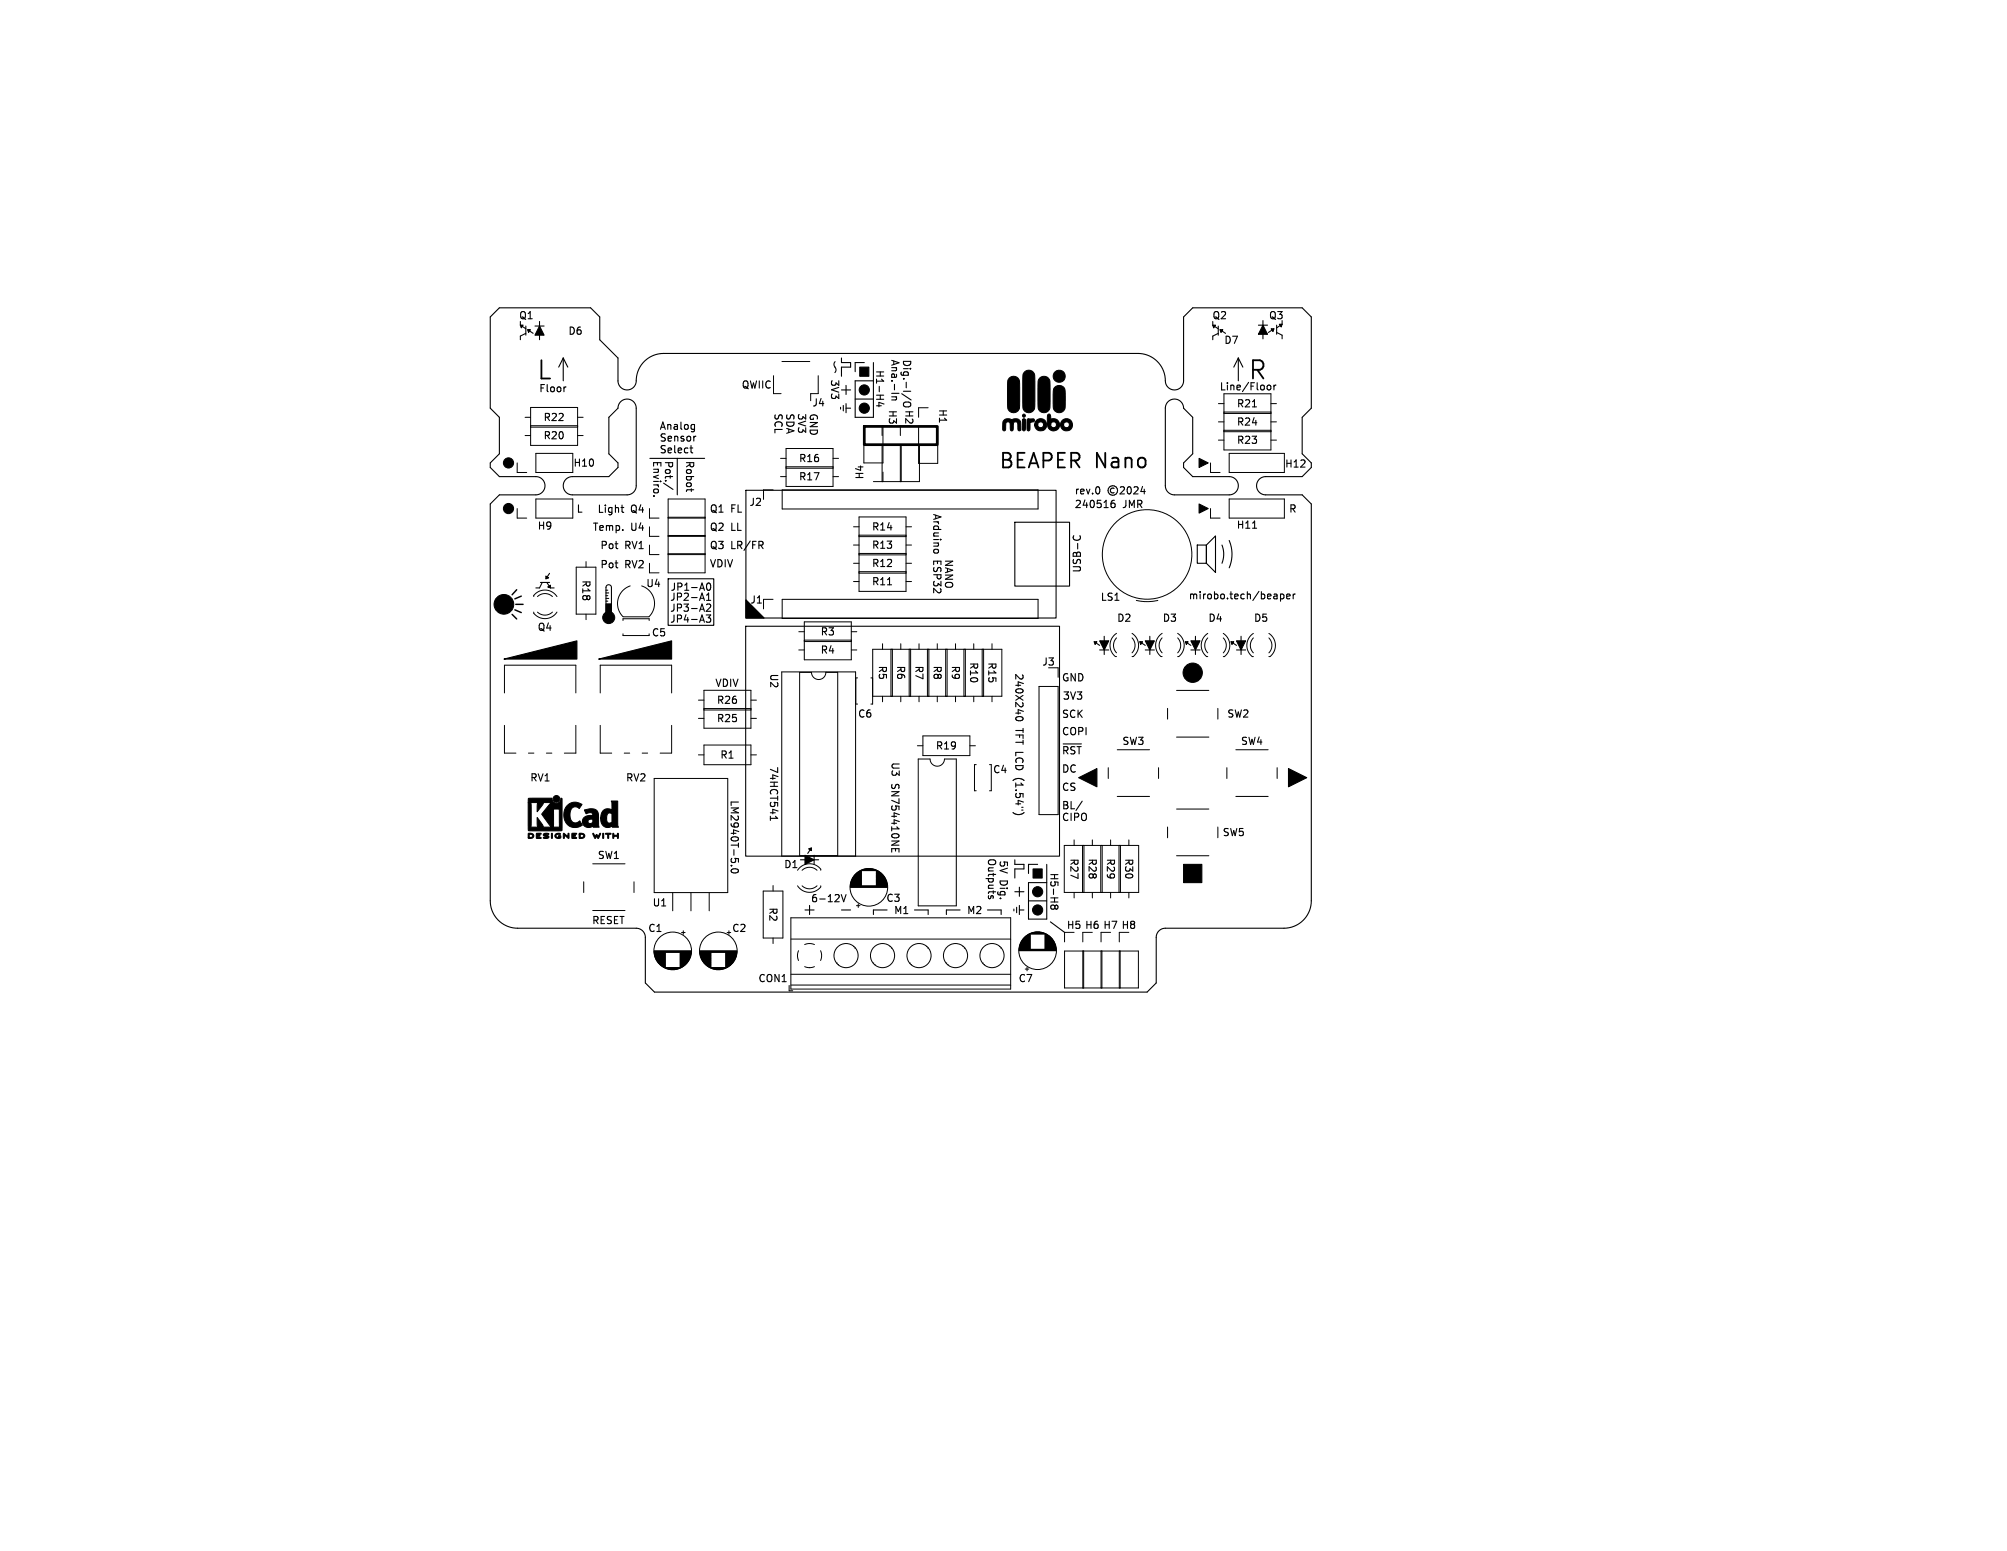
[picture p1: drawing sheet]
<svg xmlns="http://www.w3.org/2000/svg" width="279mm" height="216mm" viewBox="0 0 279 216" stroke-linecap="round" stroke-linejoin="round" font-family="sans-serif">
<defs><g id="words">
<g font-size="3.5">
<text x="74.6" y="53">L</text>
<text x="173.7" y="53">R</text>
</g>
<text font-size="2.8" x="139" y="65.3">BEAPER Nano</text>
<g font-size="1.4">
<text x="72.2" y="44.5">Q1</text>
<text x="79" y="46.7">D6</text>
<text x="168.7" y="44.5">Q2</text>
<text x="170.4" y="47.9">D7</text>
<text x="176.6" y="44.5">Q3</text>
<text x="115.6" y="52.8" transform="rotate(90 115.6 52.8)">3V3</text>
<text x="121.8" y="51.4" transform="rotate(90 121.8 51.4)">H1-H4</text>
<text x="124" y="50" transform="rotate(90 124 50)">Ana.-In</text>
<text x="125.6" y="50" transform="rotate(90 125.6 50)">Dig.-I/O</text>
<text x="75" y="54.7">Floor</text>
<text x="75.6" y="58.8">R22</text>
<text x="91.7" y="59.9">Analog</text>
<text x="103.2" y="54.2">QWIIC</text>
<text x="107.7" y="57.5" transform="rotate(90 107.7 57.5)">SCL</text>
<text x="109.4" y="57.5" transform="rotate(90 109.4 57.5)">SDA</text>
<text x="111" y="57.5" transform="rotate(90 111 57.5)">3V3</text>
<text x="112.7" y="57.5" transform="rotate(90 112.7 57.5)">GND</text>
<text x="113" y="56.8">J4</text>
<text x="123.5" y="57" transform="rotate(90 123.5 57)">H3</text>
<text x="125.8" y="57" transform="rotate(90 125.8 57)">H2</text>
<text x="130.5" y="56.8" transform="rotate(90 130.5 56.8)">H1</text>
<text x="169.7" y="54.4">Line/Floor</text>
<text x="172.1" y="56.9">R21</text>
<text x="172.1" y="59.4">R24</text>
<text x="75.6" y="61.4">R20</text>
<text x="79.7" y="65.2">H10</text>
<text x="90.9" y="64.1" transform="rotate(90 90.9 64.1)">Enviro.</text>
<text x="91.7" y="61.5">Sensor</text>
<text x="91.7" y="63.2">Select</text>
<text x="92.5" y="64.1" transform="rotate(90 92.5 64.1)">Pot./</text>
<text x="95.4" y="64.1" transform="rotate(90 95.4 64.1)">Robot</text>
<text x="111.1" y="64.5">R16</text>
<text x="172.1" y="62">R23</text>
<text x="178.8" y="65.3">H12</text>
<text x="80.2" y="71.4">L</text>
<text x="83.1" y="71.5">Light</text>
<text x="87.8" y="71.5">Q4</text>
<text x="98.7" y="71.4">Q1</text>
<text x="101.8" y="71.4">FL</text>
<text x="104.2" y="70.6">J2</text>
<text x="111.1" y="67.1">R17</text>
<text x="120.4" y="66.8" transform="rotate(-90 120.4 66.8)">H4</text>
<text x="129.8" y="71.4" transform="rotate(90 129.8 71.4)">Arduino</text>
<text x="149.5" y="68.9">rev.0</text>
<text x="149.5" y="70.8">240516</text>
<text x="156.4" y="70.8">JMR</text>
<text x="179.4" y="71.4">R</text>
<text x="74.7" y="73.9">H9</text>
<text x="82.4" y="74">Temp.</text>
<text x="83.4" y="76.5">Pot</text>
<text x="87" y="76.5">RV1</text>
<text x="87.8" y="74">U4</text>
<text x="98.7" y="74">Q2</text>
<text x="98.7" y="76.5">Q3</text>
<text x="101.8" y="74">LL</text>
<text x="101.8" y="76.5">LR/FR</text>
<text x="121.3" y="76.6">R13</text>
<text x="121.3" y="74.1">R14</text>
<text x="129.8" y="77.8" transform="rotate(90 129.8 77.8)">ESP32</text>
<text x="131.5" y="77.8" transform="rotate(90 131.5 77.8)">NANO</text>
<text x="172.1" y="73.8">H11</text>
<text x="80.9" y="80.6" transform="rotate(90 80.9 80.6)">R18</text>
<text x="83.4" y="79.2">Pot</text>
<text x="87" y="79.2">RV2</text>
<text x="89.9" y="81.9">U4</text>
<text x="93.2" y="83.8">JP2 -A1</text>
<text x="93.3" y="82.4">JP1 -A0</text>
<text x="98.7" y="79">VDIV</text>
<text x="121.3" y="79.1">R12</text>
<text x="121.3" y="81.7">R11</text>
<text x="150.5" y="79.8" transform="rotate(-90 150.5 79.8)">USB-C</text>
<text x="153.1" y="83.8">LS1</text>
<text x="165.4" y="83.5">mirobo.tech/beaper</text>
<text x="74.7" y="88">Q4</text>
<text x="90.6" y="88.8">C5</text>
<text x="93.2" y="86.9">JP4 -A3</text>
<text x="93.2" y="85.4">JP3 -A2</text>
<text x="104.4" y="84.2">J1</text>
<text x="114.1" y="88.7">R3</text>
<text x="155.4" y="86.8">D2</text>
<text x="161.8" y="86.8">D3</text>
<text x="168.1" y="86.8">D4</text>
<text x="174.5" y="86.8">D5</text>
<text x="99.5" y="95.7">VDIV</text>
<text x="107" y="93.7" transform="rotate(90 107 93.7)">U2</text>
<text x="114.1" y="91.2">R4</text>
<text x="122.1" y="92.5" transform="rotate(90 122.1 92.5)">R5</text>
<text x="124.7" y="92.5" transform="rotate(90 124.7 92.5)">R6</text>
<text x="127.2" y="92.5" transform="rotate(90 127.2 92.5)">R7</text>
<text x="129.8" y="92.5" transform="rotate(90 129.8 92.5)">R8</text>
<text x="132.3" y="92.5" transform="rotate(90 132.3 92.5)">R9</text>
<text x="134.8" y="92.1" transform="rotate(90 134.8 92.1)">R10</text>
<text x="137.4" y="92.1" transform="rotate(90 137.4 92.1)">R15</text>
<text x="141.3" y="93.7" transform="rotate(90 141.3 93.7)">240X240</text>
<text x="145" y="92.9">J3</text>
<text x="147.8" y="94.9">GND</text>
<text x="99.7" y="98.2">R26</text>
<text x="99.7" y="100.7">R25</text>
<text x="119.3" y="100.1">C6</text>
<text x="141.3" y="101.5" transform="rotate(90 141.3 101.5)">TFT LCD</text>
<text x="147.8" y="100">SCK</text>
<text x="147.9" y="97.5">3V3</text>
<text x="170.7" y="100.1">SW2</text>
<text x="100.2" y="105.8">R1</text>
<text x="107.1" y="106.6" transform="rotate(90 107.1 106.6)">74HCT541</text>
<text x="123.9" y="106" transform="rotate(90 123.9 106)">U3</text>
<text x="130.2" y="104.5">R19</text>
<text x="138.1" y="107.8">C4</text>
<text x="147.8" y="107.6">DC</text>
<text x="147.8" y="105.1">RST</text>
<text x="147.8" y="102.4">COPI</text>
<text x="156.1" y="103.9">SW3</text>
<text x="172.6" y="103.9">SW4</text>
<text x="73.7" y="109">RV1</text>
<text x="87" y="109">RV2</text>
<text x="101.7" y="111.3" transform="rotate(90 101.7 111.3)">LM2940T-5.0</text>
<text x="124" y="108.9" transform="rotate(90 124 108.9)">SN754410NE</text>
<text x="141.3" y="108.8" transform="rotate(90 141.3 108.8)">(1.54&quot;)</text>
<text x="147.8" y="110.2">CS</text>
<text x="147.8" y="112.7">BL/</text>
<text x="83.1" y="119.8">SW1</text>
<text x="137.5" y="119.3" transform="rotate(90 137.5 119.3)">Outputs</text>
<text x="139.1" y="119.6" transform="rotate(90 139.1 119.6)">5V</text>
<text x="147.8" y="114.4">CIPO</text>
<text x="148.8" y="119.4" transform="rotate(90 148.8 119.4)">R27</text>
<text x="151.3" y="119.4" transform="rotate(90 151.3 119.4)">R28</text>
<text x="153.9" y="119.4" transform="rotate(90 153.9 119.4)">R29</text>
<text x="156.4" y="119.4" transform="rotate(90 156.4 119.4)">R30</text>
<text x="170.1" y="116.6">SW5</text>
<text x="109.1" y="121">D1</text>
<text x="112.8" y="125.7">6-12V</text>
<text x="123.3" y="125.7">C3</text>
<text x="139.1" y="122.5" transform="rotate(90 139.1 122.5)">Dig.</text>
<text x="146" y="121.4" transform="rotate(90 146 121.4)">H5-H8</text>
<text x="82.3" y="128.7">RESET</text>
<text x="90.1" y="129.9">C1</text>
<text x="90.7" y="126.4">U1</text>
<text x="101.8" y="129.9">C2</text>
<text x="106.9" y="126.2" transform="rotate(90 106.9 126.2)">R2</text>
<text x="124.4" y="127.3">M1</text>
<text x="134.5" y="127.3">M2</text>
<text x="148.4" y="129.5">H5 H6 H7 H8</text>
<text x="105.5" y="136.9">CON1</text>
<text x="141.7" y="136.9">C7</text>
</g>
</g></defs>
<g fill="none" stroke="#000" stroke-width=".15">
<path d="M69.5 42.9h12.7l1.3 1.2v3.2l2.5 2.5v3.2a1.27 1.27 0 0 0 1.3 1.3 1.27 1.27 0 0 0 1.3-1.3 3.8 3.8 0 0 1 3.8-3.8h66a3.9 3.9 0 0 1 3.9 4.1 1.27 1.27 0 0 0 1.4 1 1.27 1.27 0 0 0 1.1-1.3v-8.9l1.2-1.2h15.3l1.3 1.2v12.7l-1.3 1.3v5.1l1.3 1.2v.7l-1.3 1.2h-5.1a1.27 1.27 0 0 0-1.3 1.3 1.27 1.27 0 0 0 1.3 1.3h5.1l1.3 1.3v55.2a3.8 3.8 0 0 1-3.9 3.8h-16.5a1.27 1.27 0 0 0-1.2 1.3v6.3l-1.3 1.3h-68.6l-1.3-1.3v-6.3a1.27 1.27 0 0 0-1.2-1.3h-16.5a3.8 3.8 0 0 1-3.8-3.8v-55.2l1.2-1.3h5.1a1.27 1.27 0 0 0 1.3-1.3 1.27 1.27 0 0 0-1.3-1.3h-5.1l-1.2-1.2v-.7l1.2-1.2v-5.1l-1.2-1.3v-12.7zM72.4 44.7v.6l.8 .5M73.2 46.4l-.8 .4v.5M73.2 45.4v1.3M73.5 45.9l.7 .5M74.5 45.4h1.2M75.1 44.7v2.6M78.4 49.8l-.6 1.3M78.4 49.8v3.2M78.4 49.8l.6 1.3M78.8 53.9h-.2M86.4 55.9a1.27 1.27 0 0 1 1.4-.3 1.27 1.27 0 0 1 .8 1.2v10.8a1.27 1.27 0 0 1-1.3 1.3h-7.6a1.27 1.27 0 0 1-1.3-1.3 1.27 1.27 0 0 1 1.3-1.3h5.1l1.2-1.2v-.7l-1.2-1.2v-5.1l1.2-1.3 .1-.4z"/>
<path d="M96.4 59.1h.3M96.7 59.1l-.1 .9M96.7 59.7l-.3 .1M116.2 51.1a.54 .54 0 0 1 0 .8M116.3 50.3a.54 .54 0 0 0 0 .8M117 56.7v.2M117.1 54.3h1.3M117.1 49.8v.7h1.3v.6h-1.3v1.3M117.4 56.4v.8M117.8 56.8h.6M117.8 53.6v1.3M117.8 56.2v1.3"/>
<path d="M119.1 55.6h2.5M120.3 50.5h-1.2v1.2M121.6 50.5v7.6h-2.5v-5.1h2.5M122 56.5h.7M123.1 56.2l-.7-.2v.6M124.1 55.2h.7M124.7 55.2l.1 .2v.2l-.7 .1M125.5 54.8l1.3 .9M125.9 56.6a.34 .34 0 0 1-.1-.4 .34 .34 0 0 1 .3-.2h.3a.34 .34 0 0 1 .4 .2 .34 .34 0 0 1-.2 .4M162.6 55.9a1.27 1.27 0 0 1 1.4-.3 1.27 1.27 0 0 1 .8 1.2l1.2 1.3v5.1l-1.2 1.2v.7l1.2 1.2h5.1a1.27 1.27 0 0 1 1.3 1.3 1.27 1.27 0 0 1-1.3 1.3h-7.6a1.27 1.27 0 0 1-1.3-1.3v-10.8l.1-.4zM168.8 44.8v.5l.8 .5M169.6 45.4v1.3"/>
<path d="M169.6 46.4l-.8 .4v.5M169.9 45.9l.7 .5M172.4 49.8v3.2M172.4 49.8l-.6 1.3M172.4 49.8l.6 1.3M174.4 56.6h.5M175.2 45.3h1.3M175.8 44.6v2.6M176.5 54.2h.3M177.3 45.8l-.7 .5M177.3 53.6v.7M177.6 53.6l-.3 .2"/>
<path d="M177.7 45.3v1.2M177.7 46.3l.8 .4v.5M178.5 44.6v.5l-.8 .5M76.5 79.8l-.5 .8M86.4 70.6h.4M86.6 70.3v.9l.2 .1M90.5 63.8h7.6M91 69h.1M92.4 67.3l1.3 .8M94.3 63.8v5.1M95.6 68.2v.2M96.1 62.4h.3"/>
<path d="M96.2 62v.9l.2 .1M96.2 68v.4M96.9 60.7l-.2 .1M103.8 68.3h43.2v17.7h-43.2zM130 76.7v.2l.2 .1 .4-.1 .1-.2M141.3 72.7h7.6v8.9h-7.6zM149.5 74.6l-.1 .2v.2M150.3 74.6l.1 .2v.2M153.1 67.9v.7M154.7 70.2l.2-.2 .2 .1 .1 .1v.3l-.2 .2-.2-.1-.1-.1M155.1 68a.34 .34 0 0 0-.5 .3 .34 .34 0 0 0 .5 .3M155.1 69.6l-.2 .1-.2 .4"/>
<path d="M156 67.9l.3-.1 .2 .2-.6 .8h.6M157 67.9l.2-.1a.53 .53 0 0 1 .3 .5 .53 .53 0 0 1-.3 .5l-.2-.1-.1-.3zM157.9 67.9l.3-.1 .2 .2-.6 .8h.6M159.1 67.7l-.3 .7h.6M159.3 68.1v.7M166.7 75.9h1.2v2.5h-1.2zM169.2 74.6v5.1l-1.3-1.3v-2.5zM170.1 75.9a3.4 3.4 0 0 1 0 2.5M171.1 75.2a4.8 4.8 0 0 1 0 3.8M174.4 73.5h.5M75.2 81.1h1.3M75.5 81.1l-.4 .7h-.5"/>
<path d="M76.1 81.1l.5 .7h.5M84.4 82.9h.2M84.4 83.7h.2M84.4 82.2h.2M84.4 82.5h.3M84.4 83.3h.3M85.1 85.3v-3.6l-.1-.2-.3-.1-.2 .1-.1 .2v3.8M93 80.6h6.4v6.4h-6.4zM98.3 85.6h.6l-.3 .4 .3 .1v.3l-.2 .2h-.2M98.4 83.6h.5M98.5 81.2h.1a.54 .54 0 0 1 .4 .5 .54 .54 0 0 1-.4 .5l-.1-.1M98.5 84.1h.3l.1 .3-.6 .7h.6"/>
<path d="M98.6 82.7v-.1v1M103.8 87.2h43.7v32h-43.7zM123.6 81.4h.5M141.8 99.7l-.3 .1-.1 .2a.54 .54 0 0 0 .5 .3 .54 .54 0 0 0 .5-.3l-.1-.2-.3-.1M152.3 89.3l.8 .5M153.1 90.5h1.3M153.7 88.6v2.5M158.7 89.3l.7 .5M159.4 90.5h1.3M160.1 88.6v2.5M165 89.3l.8 .5M165.8 90.5h1.3"/>
<path d="M166.4 88.6v2.5M171.4 89.3l.7 .5M172.1 90.5h1.3M172.8 88.6v2.5M178.3 82.7v1M178.3 82.7h.3l.1 .2-.1 .4h-.3M179.1 83l.5-.1v-.2h-.3l-.2 .1 .1 .5h.4M180 82.7v.7M180.3 82.7l-.3 .2M107.2 113.6v.6M108 113.6l.3 .3h-1.1M111.4 119.7h2.6"/>
<path d="M113 118l-.6 .8M113.3 119.1v1.2M124.1 118.6v-.5h1.1v.5M124.7 118.1v.4M141.3 119.7v.6h1.2v.7h-1.2v1.2M141.5 108.4h.6M141.5 113.3h.6M148 103.6h2.5M150.7 111.5l-.9 1.3M101.8 120.5h.1M101.9 121a.55 .55 0 0 1 .9 .3 .58 .58 0 0 1-1-.1zM112.1 126.7h1.2"/>
<path d="M112.7 126v1.3M117.1 124.5l.3 1 .4-1M117.1 126.7h1.3M123.5 126.7h-1.9v.6M127.3 126.7h1.9v.6M133.7 126.7h-1.9v.6M137.5 126.7h1.9v.6M137.6 124.7v.3l.1 .1h.2l.1-.4M138.2 124.7v.4M141.1 126.5v.3M141.3 124.1h1.2M141.5 126.3v.8"/>
<path d="M141.9 126.7h.6M141.9 123.5v1.3M141.9 126v1.3M143.2 125.4h2.5M144.5 120.3h-1.3v1.3M145.7 120.3v7.6h-2.5v-5h2.5M146.2 128.3l2 1.5M146.9 126.2l.1-.2 .3 .2-.1 .3-.1 .1-.2-.2M146.9 126.2l-.2-.2h-.2l-.2 .2v.2l.2 .2 .3-.1 .1-.1M146.9 126.2v.2"/>
<circle cx="154.9" cy="68.3" r=".67"/>
</g>
<g fill="#000" stroke="#000" stroke-width=".15">
<path d="M72.4 45.3h.4l-.2 .3zM73.5 45.9h.3l-.2 .4zM75.1 45.4l.6 1.3h-1.2zM119.7 51.1h1.3v1.3h-1.3zM168.8 45.3h.4l-.2 .3zM169.9 45.9h.3l-.2 .4zM175.8 45.3l.7 1.2h-1.3zM177 45.8h.3l-.1 .4zM178.1 45.1h.4l-.1 .4zM166.9 70.2l1.3 .6-1.3 .6zM166.9 63.8l1.3 .6-1.3 .7zM76 80.2l.4 .2-.4 .2z"/>
<path d="M76.3 81.7l.3-.2v.3zM70.2 91.7l10.1-2.5v2.5zM84.4 84.1h.7v1.4h-.7zM83.3 91.7l10.2-2.5v2.5zM103.8 83.5l2.6 2.5h-2.6zM152.3 89.3h.4l-.2 .4zM153.1 89.2h1.3l-.7 1.3zM158.7 89.3h.4l-.3 .4zM159.4 89.2h1.3l-.6 1.3zM165 89.3h.4l-.2 .4zM165.8 89.2h1.3l-.7 1.3zM171.4 89.3h.4l-.3 .4z"/>
<path d="M172.1 89.2h1.3l-.6 1.3zM112.6 118.2l.4-.2v.4zM112.1 119.1l1.2 .6-1.2 .6zM150.2 108.3l2.5-1.3v2.5zM179.4 107l2.5 1.3-2.5 1.2zM143.8 121h1.3v1.2h-1.3zM164.8 120.3h2.5v2.6h-2.5z"/>
</g>
<path d="M71.3 85.5l.6 .7M71.7 84.9l.9 .4M71.8 84.1h1M71.9 82.1l-.6 .7M72.6 83l-.9 .4" fill="none" stroke="#000" stroke-width=".2"/>
<path d="M120.3 59.4h10.2v2.5h-10.2z" fill="none" stroke="#000" stroke-width=".38"/>
<g fill="#000" stroke="#000" stroke-width=".14">
<path d="M139.8 58.5a1.06 1.06 0 0 1 1.1-.1 .79 .79 0 0 1 .9 0 .79 .79 0 0 1 .3 .9v.6a.23 .23 0 0 1-.3 .1 .23 .23 0 0 1-.1-.3v-.6a.33 .33 0 0 0-.3-.4 .33 .33 0 0 0-.3 .4l-.1 .8-.2 .1-.1-.2a1.26 1.26 0 0 0-.3-1.1h-.2a1.58 1.58 0 0 0-.2 1.2 .21 .21 0 0 1-.3 0 .21 .21 0 0 1-.1-.2v-.4a.97 .97 0 0 1 .2-.8zM140.5 52.6a.91 .91 0 0 1 1.1 0 .91 .91 0 0 1 .3 1v2.7a.87 .87 0 0 1-.7 1.1 .87 .87 0 0 1-.9-1v-3.2zM142.3 58.4l.2-.1 .3 .1v1a.42 .42 0 0 1-.3 .6 .42 .42 0 0 1-.2-.6zM143 58.4l.9-.1a.23 .23 0 0 1 .1 .3 .23 .23 0 0 1-.3 .1l-.3 .1v.8a.28 .28 0 0 1-.3 .4l-.1-.3zM142.6 51.8a.89 .89 0 0 1 1.1-.1 .89 .89 0 0 1 .4 1v3.6a.88 .88 0 0 1-.9 1.2 .88 .88 0 0 1-.8-1.2v-4zM144.3 58.5a.86 .86 0 0 1 1.4 .2 .86 .86 0 0 1-.6 1.3 .86 .86 0 0 1-1.1-.9h.5a.4 .4 0 0 0 .6 .3 .4 .4 0 0 0 0-.6 .4 .4 0 0 0-.6 .2v.1h-.5l.1-.2zM144.7 52.6a.91 .91 0 0 1 1.1 0 .91 .91 0 0 1 .4 1v2.7a.87 .87 0 0 1-.8 1.1 .87 .87 0 0 1-.9-1v-3.2zM145.9 57.7l.1-.1 .2 .2 .1 .5a.88 .88 0 0 1 1.2 .4 .88 .88 0 0 1-.4 1.2 .88 .88 0 0 1-1.2-.4l-.1-.4h.5a.4 .4 0 0 0 .5 .4 .4 .4 0 0 0 .2-.6 .4 .4 0 0 0-.7 0v.2h-.5zM146.8 53.9a.88 .88 0 0 1 1.1-.1 .88 .88 0 0 1 .4 1v1.4a.89 .89 0 0 1-.5 1.2 .89 .89 0 0 1-1.1-.5l-.1-1.3a2.48 2.48 0 0 1 .2-1.7zM147.9 58.5a.86 .86 0 0 1 1.4 .2 .86 .86 0 0 1-.6 1.3 .86 .86 0 0 1-1.1-.9h.5a.4 .4 0 0 0 .6 .3 .4 .4 0 0 0 0-.6 .4 .4 0 0 0-.6 .2v.1h-.5l.1-.2zM73.6 116a.45 .45 0 0 1 .5 0 .45 .45 0 0 1 .1 .6 .58 .58 0 0 1-.7 .1v-.1h.3a.26 .26 0 0 0 .4-.3 .26 .26 0 0 0-.4-.2h-.1v.5h-.2zM74.7 116h.6v.1h-.5v.2h.4l-.4 .1v.2h.5l-.4 .1a.2 .2 0 0 1-.2 0 .2 .2 0 0 1 0-.3z"/>
<path d="M75.7 116.1v-.1a.41 .41 0 0 1 .7 .1l-.6 .1a.52 .52 0 0 1 .6 .3l-.1 .1a.51 .51 0 0 1-.7 0h.2a.32 .32 0 0 0 .4-.1l-.1-.1a.32 .32 0 0 1-.3 0 .32 .32 0 0 1-.1-.3zM73.6 111.1h3.3a.61 .61 0 0 0 .6 .7 .61 .61 0 0 0 .6-.7l.1 .1v4.4l-.5 .1-4.1-.1-.1-3.9h.3l.1 .3v2.8l-.1 .3h1.1l-.1-.3v-1l.7 1 .1 .3h2.4l-.1-.1v-2.4h-.9l.1 .3v2l-.1 .2h-.2l-1.4-1.8 1.4-1.6h-1.2l-.1 .3-.7 1v-1l.1-.3h-1.4zM76.8 116l.1 .1v.6l-.1-.1zM77.3 116.1l.4-.1 .3 .1h-.3a.24 .24 0 0 0-.3 .3 .24 .24 0 0 0 .4 .2l.1-.1h-.1a.19 .19 0 0 1 .3-.1 .19 .19 0 0 1-.1 .3 .43 .43 0 0 1-.6 0 .43 .43 0 0 1-.1-.6zM78.5 116l.6 .5v-.5h.1v.4a.15 .15 0 0 1 0 .3 .15 .15 0 0 1-.2-.1l-.4-.4v.3a.11 .11 0 0 1 0 .2 .11 .11 0 0 1-.2 0 .11 .11 0 0 1 0-.1zM79.7 116h.6l-.1 .1h-.4l-.1 .2h.4l-.3 .1v.2h.5l-.1 .1h-.3a.2 .2 0 0 1-.3 0 .2 .2 0 0 1 0-.3zM79 112.1a1.56 1.56 0 0 1 2-.1l-.3 .5a.85 .85 0 0 0-1.2 .2 1.36 1.36 0 0 0 .4 1.8 .8 .8 0 0 0 .8-.2l.3 .6a1.63 1.63 0 0 1-1.9 0 1.63 1.63 0 0 1-.6-1.8l.2-.5zM80.6 116a.56 .56 0 0 1 .8 .4l-.2 .3h-.5l-.1-.6h.2v.5h.1a.26 .26 0 0 0 .4-.3 .26 .26 0 0 0-.4-.2h-.3zM81.4 112.7h.1a1.61 1.61 0 0 1 1.7 .3l.1 .3 .1 1.8h-.8v-.1a.88 .88 0 0 1-1 .1 .88 .88 0 0 1-.5-.7h.7a.38 .38 0 0 0 .4 .2 .38 .38 0 0 0 .3-.2v-.3a.44 .44 0 0 0-.7 .3h-.7a1 1 0 0 1 1.3-.9h.1a.54 .54 0 0 0-.4-.4 .54 .54 0 0 0-.5 .2zM82.5 116l.3 .5 .1-.1a.16 .16 0 0 1 .2-.2 .16 .16 0 0 1 .1 .2l.1 .1 .2-.5h.1l-.3 .7h-.1l-.1-.3-.3 .3zM83.9 116h.1v.7h-.1zM84.3 116h.8l-.1 .1h-.3v.6l-.1-.1v-.5h-.3z"/>
<path d="M85.1 111.5h.9v3.3l.1 .3h-.9v-.1a1 1 0 0 1-1.2 0 1 1 0 0 1-.4-1.1h.9a.46 .46 0 0 0 .1 .6 .46 .46 0 0 0 .6-.1v-1.1a.46 .46 0 0 0-.6 0 .46 .46 0 0 0-.1 .5v.1h-.9a1.04 1.04 0 0 1 1.4-1.3l.2 .2v-1zM85.3 116h.1l.1 .3h.4l.1-.3h.1v.7h-.1l-.1-.3h-.4l-.1 .3h-.1z"/>
<circle cx="120.3" cy="54.3" r=".71"/>
<circle cx="120.3" cy="56.8" r=".71"/>
<circle cx="142.5" cy="57.9" r=".21"/>
<circle cx="147.5" cy="52.4" r=".85"/>
<circle cx="70.8" cy="70.8" r=".71"/>
<circle cx="70.8" cy="64.4" r=".71"/>
<circle cx="70.1" cy="84.1" r="1.37"/>
<circle cx="84.7" cy="86" r=".84"/>
<circle cx="166" cy="93.6" r="1.34"/>
<circle cx="77.5" cy="111.2" r=".47"/>
<circle cx="144.5" cy="124.1" r=".71"/>
<circle cx="144.5" cy="126.7" r=".71"/>
</g>
<g fill="none" stroke="#000" stroke-width=".14">
<path d="M73.1 58.1h.8M73.9 56.7h6.5v5.3h-6.5zM73.9 59.5h6.5M73.9 59.3h6.5M80.4 58.1h.8M107.7 52.3v2.5h1M108.9 50.3h3.8M113.9 52.3v2.5h-1v1M122.8 59.3v1.3M122.9 59.3v5.1h-2.6v-5.1h3.8M126.7 59.3h-1.4v1.3M127.9 59.4h2.6v5.1h-2.6z"/>
<path d="M129.2 56.8h-1.3v1.3M169.6 56.2h.8M169.6 58.7h.8M170.4 54.8h6.5v7.8h-6.5zM170.4 59.9h6.5M170.4 57.6h6.5M170.4 57.4h6.5M176.9 56.2h.8M176.9 58.7h.8M72 70.8v1.3h1.3M72 64.4v1.4h1.3M73.1 60.6h.8"/>
<path d="M74.6 69.5h5.1v2.6h-5.1zM74.6 63.1h5.1v2.7h-5.1zM80.2 79h2.8v6.5h-2.8zM80.4 60.6h.8M81.6 78.2v.8M90.4 70.8v1.3h1.3M90.4 73.3v1.4h1.3M90.4 75.9v1.3h1.3M90.4 78.4v1.3h1.3M93 72.1h5.2M93 69.5h5.2v10.2h-5.2zM93 77.1h5.2"/>
<path d="M93 77.2h5.2M93 74.5h5.2M93 74.7h5.2M93 72h5.2M107.6 68.2h-1.3v1.3M108.7 63.8h.7M108.7 66.3h.7M108.9 68.2h35.6v2.6h-35.6zM109.4 62.4h6.6v5.3h-6.6zM109.4 65.2h6.6M109.4 65h6.6M116 63.8h.7"/>
<path d="M116 66.3h.7M118.8 78.4h.8M118.8 75.9h.8M118.8 73.3h.8M119.6 72h6.5v10.3h-6.5zM119.6 79.8h6.5M119.6 77h6.5M119.6 77.2h6.5M119.6 74.5h6.5M119.6 79.6h6.5M119.6 74.7h6.5M121.6 67h6.4v-5.1h-5.2v5.1"/>
<path d="M122.9 65.7v1.3M125.3 61.9v5.1M125.5 61.9v5.1M126.1 78.4h.8M126.1 75.9h.8M126.1 73.3h.8M168.5 64.4v1.4h1.4M168.5 70.8v1.3h1.4M169.6 61.3h.8M170.4 60.1h6.5M171.1 69.5h7.7v2.6h-7.7zM171.1 63.1h7.7v2.7h-7.7z"/>
<path d="M176.9 61.3h.8M70.2 96.5v-3.9h10v3.9M74.3 83a1.41 1.41 0 0 1 1.1-.8 1.99 1.99 0 0 1 2.1 .8M74.8 83a1.5 1.5 0 0 1 2.1 0M76.9 85.2a1.5 1.5 0 0 1-2.1 0M77.5 85.2a1.99 1.99 0 0 1-3.2 .2v-.2M81.6 85.5v.8M83.6 96.5v-3.9h9.9v3.9M86.7 86.4v-.3h3.7v.3M86.7 88.2v.3h3.7M86.7 85.9h3.7M87.7 81.6a2.58 2.58 0 0 0-1 4.3"/>
<path d="M89.3 81.6a2.57 2.57 0 0 1 1.1 4.2M97.2 97.5h.8M98 96.1h6.5v5.3h-6.5zM98 98.8h6.5M98 98.6h6.5M104.5 97.5h.8M107.6 83.4h-1.3v1.4M108.8 93.5h10.3v25.7h-10.3zM108.9 83.4h35.6v2.7h-35.6zM111.2 90.5h.8M111.2 87.9h.8M111.3 93.6h1.7a1 1 0 0 0 1 1 1 1 0 0 0 1-1h1.6v25.5h-5.3z"/>
<path d="M112 86.6h6.5v5.2h-6.5zM112 89.1h6.5M112 89.3h6.5M118.5 90.5h.8M118.5 87.9h.8M118.8 81h.8M119.4 94.4h-.3v3.6h.3M121.2 94.4h.3v3.6h-.3M121.5 90.4h18v6.5h-18zM122.9 89.6v.8M122.9 96.9v.8M124 90.4v6.5"/>
<path d="M124.2 90.4v6.5M125.4 89.6v.8M125.4 96.9v.8M126.1 81h.8M126.6 90.4v6.5M126.8 90.4v6.5M127.9 89.6v.8M127.9 96.9v.8M129.1 90.4v6.5M129.3 90.4v6.5M130.5 89.6v.8M130.5 96.9v.8"/>
<path d="M131.6 90.4v6.5M131.8 90.4v6.5M133 89.6v.8M133 96.9v.8M134.2 90.4v6.5M134.4 90.4v6.5M135.6 89.6v.8M135.6 96.9v.8M136.7 90.4v6.5M136.9 90.4v6.5M138.1 89.6v.8M138.1 96.9v.8"/>
<path d="M144.6 95.6h2.7v17.8h-2.7zM146 93h1.3v1.3M155.4 88.8a1.5 1.5 0 0 0 0 2.1M155.4 88.2a1.99 1.99 0 0 0-.1 3.2h.1M157.6 88.2a1.99 1.99 0 0 1 .2 3.2h-.2M157.6 88.8a1.5 1.5 0 0 1 0 2.1M158.2 83.6l1.7 .2 1.3-.2M161.8 88.8a1.5 1.5 0 0 0 0 2.1M161.8 88.2a1.99 1.99 0 0 0-.2 3.2h.2M162.5 98.6v1.5M163.8 96.1h4.5M163.9 88.2a1.99 1.99 0 0 1 .2 3.2h-.2"/>
<path d="M163.9 88.8a1.5 1.5 0 0 1 0 2.1M168.1 88.8a1.5 1.5 0 0 0 0 2.1M168.1 88.2a1.99 1.99 0 0 0-.1 3.2h.1M169.5 98.6v1.5M170.3 88.2a1.99 1.99 0 0 1 .2 3.2h-.2M170.3 88.8a1.5 1.5 0 0 1 0 2.1M174.5 88.8a1.5 1.5 0 0 0 0 2.1M174.5 88.2a1.99 1.99 0 0 0-.2 3.2h.2M176.6 88.2a1.99 1.99 0 0 1 .2 3.2h-.2M176.6 88.8a1.5 1.5 0 0 1 0 2.1M70.2 101v3.8h1.6M73.6 104.8h.7"/>
<path d="M76.1 104.8h.7M80.2 101v3.8h-1.6M83.6 101v3.8h1.6M86.9 104.8h.8M89.4 104.8h.8M91.1 108.4h10.2v15.8h-10.2zM93.5 101v3.8h-1.6M97.2 105.1h.8M97.2 100h.8M98 103.7h6.5v2.7h-6.5zM104.5 105.1h.8M104.5 100h.8"/>
<path d="M127.7 103.8h.8M127.8 105.7h1.7a1 1 0 0 0 1 1 1 1 0 0 0 1-1h1.6v20.4h-5.3zM128.5 102.4h6.5v2.8h-6.5zM135 103.8h.8M135.9 106.4h-.2v3.7h.2M138 106.4v3.7h-.2M148.2 117.7h10.3v6.5h-10.3zM149.5 116.9v.8M150.7 117.7v6.5M150.9 117.7v6.5M152.1 116.9v.8M153.2 117.7v6.5"/>
<path d="M153.4 117.7v6.5M154.3 106.9v1.5M154.6 116.9v.8M155.5 110.9h4.5M155.5 104.4h4.5M155.8 117.7v6.5M156 117.7v6.5M157.2 116.9v.8M161.3 106.9v1.5M162.5 115.1v1.5M163.8 119.1h4.5M163.8 112.6h4.5"/>
<path d="M163.8 102.6h4.5M169.5 115.1v1.5M170.8 106.9v1.5M172 110.9h4.5M172 104.4h4.5M177.8 106.9v1.5M81.3 122.7v1.5M82.5 126.7h4.5M82.5 120.2h4.5M88.3 122.7v1.5M91.1 132.4h5.1M91.1 132.5h5.1"/>
<path d="M91.1 132.6h5.1M91.1 132.6h1.5M91.1 132.7h1.5M91.1 132.8h1.5M91.1 132.9h1.5M91.1 133h1.5M91.2 133h1.4M91.2 133.1h1.4M91.2 133.2h1.4M91.2 133.3h1.4M91.3 133.3h1.3M91.3 133.4h1.3"/>
<path d="M91.3 133.5h1.3M91.4 133.6h1.2M91.4 133.7h1.2M91.5 133.8h1.1M91.6 133.9h1M91.6 134h1M91.7 134h.9M91.7 134.1h.9M91.8 134.2h.8M91.9 134.2h.7M91.9 134.3h.7M92 134.3h.6"/>
<path d="M92 134.4h.6M92.1 134.4h.5M92.1 134.5h.5M92.2 134.5h.4M92.3 134.6h.3M92.4 134.6h.2M92.5 134.7h2.3M92.6 134.7h2.1M92.6 134.8h2.1M92.7 134.8h1.9M92.8 134.8h1.7M93 134.9h1.3"/>
<path d="M93.1 134.9h1.1M93.4 135h.5M93.7 124.2v2.6M94.7 132.6h1.5M94.7 132.7h1.5M94.7 132.8h1.5M94.7 132.9h1.5M94.7 133h1.5M94.7 133h1.4M94.7 133.1h1.4M94.7 133.2h1.4M94.7 133.3h1.4"/>
<path d="M94.7 133.3h1.3M94.7 133.4h1.3M94.7 133.5h1.3M94.7 133.6h1.2M94.7 133.7h1.2M94.7 133.7h1.1M94.7 133.8h1.1M94.7 133.9h1M94.7 134h1M94.7 134h.9M94.7 134.1h.9M94.7 134.2h.8"/>
<path d="M94.7 134.2h.7M94.7 134.3h.7M94.7 134.3h.6M94.7 134.4h.6M94.7 134.4h.5M94.7 134.5h.4M94.7 134.6h.3M94.7 134.6h.2M94.9 129.8h.5M95.1 129.6v.5M96.2 124.2v2.6M97.4 132.4h5.2"/>
<path d="M97.4 132.5h5.2M97.4 132.6h5.2M97.4 132.6h1.6M97.4 132.7h1.6M97.4 132.8h1.6M97.5 132.8h1.5M97.5 132.9h1.5M97.5 133h1.5M97.5 133.1h1.5M97.5 133.2h1.5M97.6 133.2h1.4M97.6 133.3h1.4"/>
<path d="M97.6 133.4h1.4M97.7 133.4h1.3M97.7 133.5h1.3M97.7 133.6h1.3M97.8 133.6h1.2M97.8 133.7h1.2M97.8 133.8h1.2M97.9 133.8h1.1M97.9 133.9h1.1M98 134h1M98.1 134.1h.9M98.1 134.2h.9"/>
<path d="M98.2 134.2h.8M98.3 134.3h.7M98.3 134.4h.7M98.4 134.4h.6M98.5 134.5h.5M98.6 134.5h.4M98.6 134.6h.4M98.7 134.6h.3M98.7 124.2v2.6M98.8 134.7h2.4M98.9 134.7h2.2M99 134.8h2"/>
<path d="M99.1 134.8h1.8M99.2 134.8h1.6M99.3 134.9h1.4M99.5 134.9h1M99.7 135h.6M101 132.6h1.6M101 132.7h1.6M101 132.8h1.5M101 132.9h1.5M101 133h1.5M101 133.1h1.5M101 133.2h1.5"/>
<path d="M101 133.2h1.4M101 133.3h1.4M101 133.4h1.4M101 133.4h1.3M101 133.5h1.3M101 133.6h1.3M101 133.6h1.2M101 133.7h1.2M101 133.8h1.2M101 133.8h1.1M101 133.9h1.1M101 134h1"/>
<path d="M101 134.1h.9M101 134.2h.9M101 134.2h.8M101 134.3h.7M101 134.4h.7M101 134.4h.6M101 134.5h.5M101 134.5h.4M101 134.6h.4M101 134.6h.3M101.2 129.8h.5M106.2 124h2.8v6.6h-2.8z"/>
<path d="M107.6 123.3v.7M107.6 130.6v.7M109.9 137.2v.7h.5M110.1 127.8h30.6v9.9h-30.6zM110.1 130.7h30.6M110.1 135.6h30.6M110.1 137.1h30.6M111 123.3a1.99 1.99 0 0 0 3.3 .2v-.2M111.2 132.3l-.2 .7 .2 .7M111.7 121.1a1.5 1.5 0 0 1 2 0M111.7 123.3a1.5 1.5 0 0 0 2 0M112 134.6l.7 .1"/>
<path d="M112 131.5l.7-.2 .7 .2M113.4 134.6l-.7 .1M114.2 132.3l.2 .7-.2 .7M114.3 121.1a1.45 1.45 0 0 0-1.2-.8 1.99 1.99 0 0 0-2.1 .8M116.6 134l-.1 .1M116.7 134.3h.1M118.4 123.5h5.1M118.4 123.4h5.1M118.4 123.3h5.1M118.4 123.3h1.5M118.4 123.2h1.5M118.4 123.1h1.5"/>
<path d="M118.4 123h1.5M118.4 122.9h1.5M118.5 122.9h1.4M118.5 122.8h1.4M118.5 122.7h1.4M118.5 122.6h1.4M118.6 122.6h1.3M118.6 122.5h1.3M118.6 122.4h1.3M118.7 122.3h1.2M118.7 122.2h1.2M118.8 122.2h1.1"/>
<path d="M118.8 122.1h1.1M118.8 122h1.1M118.8 131.7v.1M118.9 122h1M118.9 121.9h1M119 121.9h.9M119 121.8h.9M119.1 121.8h.8M119.1 132h-.1M119.1 121.7h.8M119.2 121.6h.7M119.2 126.1h.5"/>
<path d="M119.3 121.6h.6M119.3 121.5h.6M119.4 121.5h.5M119.4 121.4h.5M119.5 121.4h.4M119.5 125.8v.5M119.6 121.3h.3M119.7 121.2h.2M119.8 121.2h2.3M119.9 121.2h2.2M119.9 121.1h2.1M120 121.1h1.9"/>
<path d="M120.1 121h1.7M120.3 121h1.3M120.4 121h1.1M120.7 120.9h.5M121.6 134v.1M121.8 134.3h.1M122 123.3h1.5M122 123.2h1.5M122 123.1h1.5M122 123h1.5M122 122.9h1.5M122 122.8h1.4"/>
<path d="M122 122.7h1.4M122 122.6h1.4M122 122.5h1.3M122 122.4h1.3M122 122.3h1.2M122 122.2h1.2M122 122.1h1.1M122 122h1.1M122 122h1M122 121.9h1M122 121.8h.9M122 121.7h.8"/>
<path d="M122 121.6h.7M122 121.5h.6M122 121.4h.5M122 121.4h.4M122 121.3h.3M122 121.2h.2M123.9 131.7v.1M124.1 132h.1M126.7 134v.1M126.9 134.3h.1M129 131.7v.1M129.2 132h.1"/>
<path d="M131.8 134l-.1 .1M132 134.3h.1M134.1 131.7v.1M134.3 132h-.1M136.9 134l-.1 .1M137.1 134.3h-.1M139.2 131.7l-.1 .1M139.4 132h-.1M141.9 132.3h5.1M141.9 132.2h5.1M141.9 132.1h5.1M141.9 132.1h1.5"/>
<path d="M141.9 132h1.5M141.9 131.9h1.5M141.9 131.8h1.5M141.9 131.7h1.5M142 131.7h1.4M142 131.6h1.4M142 131.5h1.4M142 131.4h1.4M142.1 131.4h1.3M142.1 131.3h1.3M142.1 131.2h1.3M142.2 131.1h1.2"/>
<path d="M142.2 131h1.2M142.3 130.9h1.1M142.4 130.8h1M142.4 130.7h1M142.5 130.7h.9M142.5 130.6h.9M142.6 130.5h.8M142.7 130.5h.7M142.7 130.4h.7M142.7 134.9h.5M142.8 130.4h.6M142.8 130.3h.6"/>
<path d="M142.9 130.3h.5M142.9 130.2h.5M143 134.6v.5M143 130.2h.4M143.1 130.1h.3M143.2 130.1h.2M143.3 130h2.3M143.4 130h2.1M143.4 129.9h2.1M143.5 129.9h1.9M143.6 129.9h1.7M143.8 129.8h1.3"/>
<path d="M143.9 129.8h1.1M144.2 129.7h.5M145.5 130.6h.9M145.5 132.1h1.5M145.5 132h1.5M145.5 131.9h1.5M145.5 131.8h1.5M145.5 131.7h1.5M145.5 131.7h1.4M145.5 131.6h1.4M145.5 131.5h1.4M145.5 131.4h1.4"/>
<path d="M145.5 131.4h1.3M145.5 131.3h1.3M145.5 131.2h1.3M145.5 131.1h1.2M145.5 131h1.2M145.5 131h1.1M145.5 130.9h1.1M145.5 130.8h1M145.5 130.7h1M145.5 130.7h.9M145.5 130.5h.8M145.5 130.5h.7"/>
<path d="M145.5 130.4h.7M145.5 130.4h.6M145.5 130.3h.6M145.5 130.3h.5M145.5 130.2h.4M145.5 130.1h.3M145.5 130.1h.2M148.2 132.4h10.3v5.1h-10.3zM148.2 129.8v1.3M149.5 124.2v.8M150.7 129.8v1.3M150.7 132.4v5.1"/>
<path d="M150.9 132.4v5.1M152.1 124.2v.8M153.3 129.8v1.3M153.3 132.4v5.1M153.4 132.4v5.1M154.6 124.2v.8M155.8 129.8v1.3M155.8 132.4v5.1M155.9 132.4v5.1M157.2 124.2v.8"/>
<circle cx="159.7" cy="77.2" r="6.2"/>
<circle cx="93.6" cy="132.4" r="2.62"/>
<circle cx="100" cy="132.4" r="2.62"/>
<circle cx="117.8" cy="133" r="1.68"/>
<circle cx="121" cy="123.5" r="2.62"/>
<circle cx="122.9" cy="133" r="1.68"/>
<circle cx="127.9" cy="133" r="1.68"/>
<circle cx="133" cy="133" r="1.68"/>
<circle cx="138.1" cy="133" r="1.68"/>
<circle cx="144.4" cy="132.3" r="2.62"/>
</g>
<use href="#words"/>
</svg>
